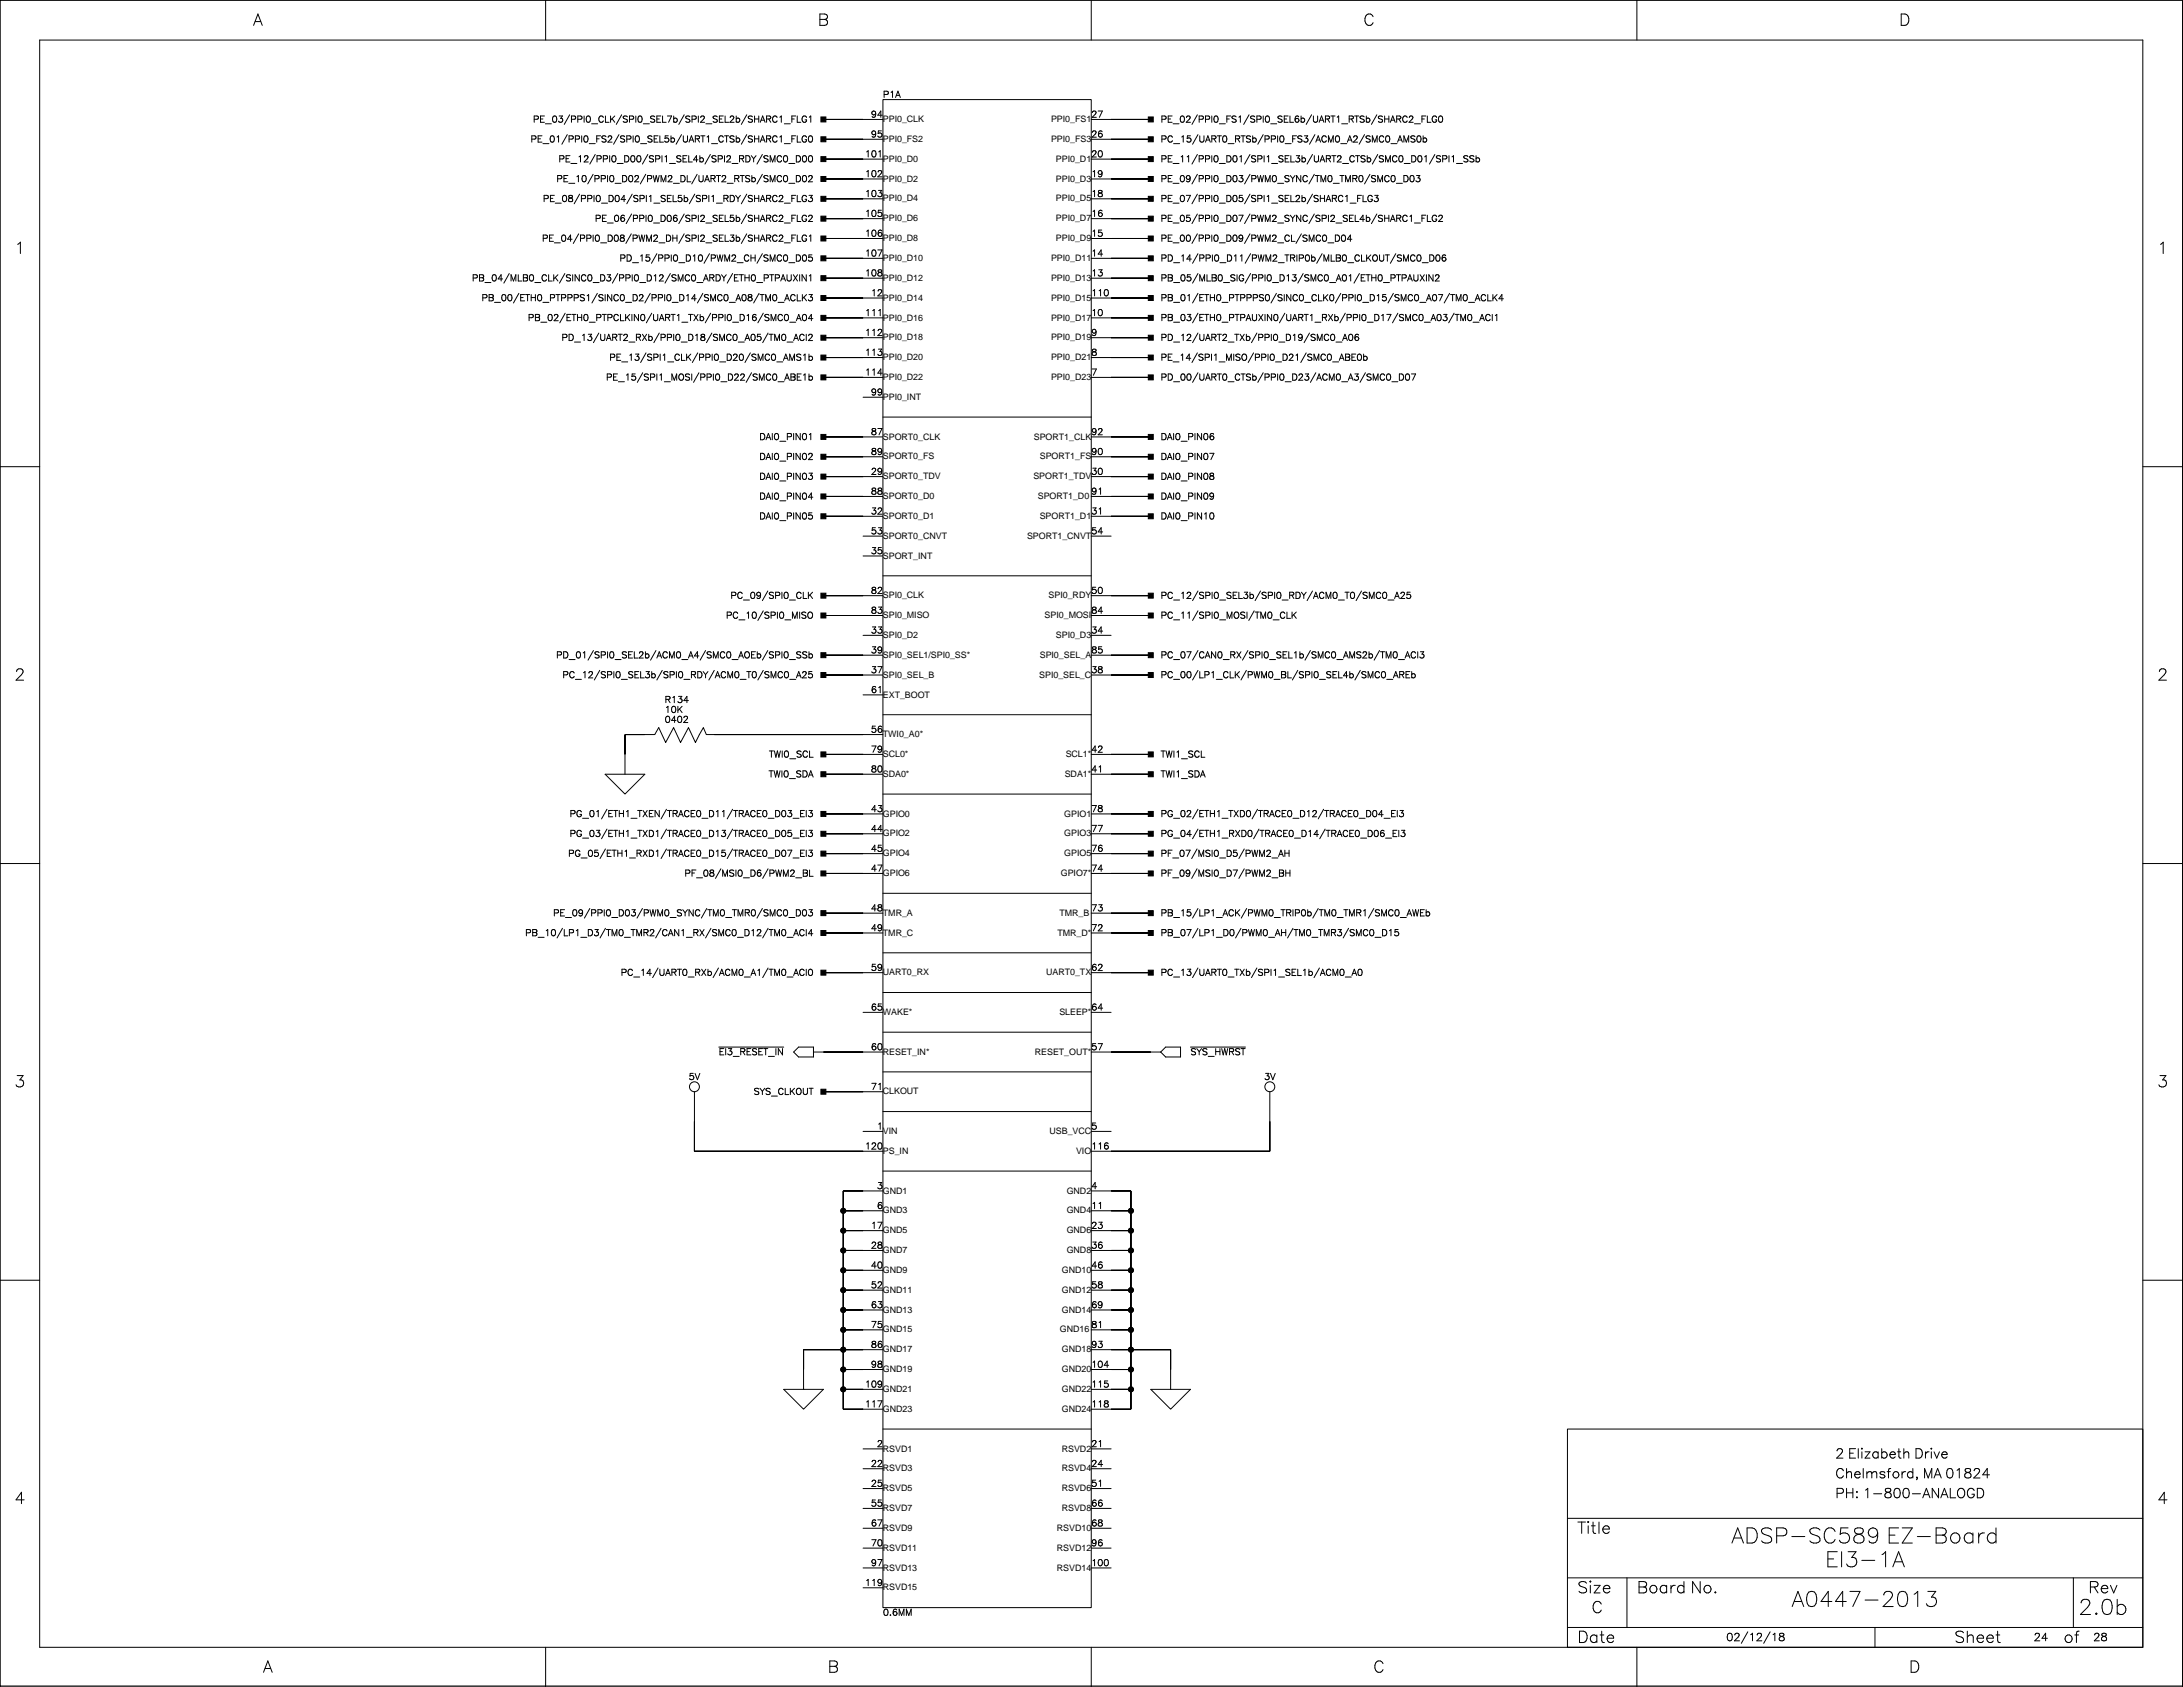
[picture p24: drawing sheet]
<svg xmlns="http://www.w3.org/2000/svg" width="559mm" height="432mm" viewBox="0 0 559 432" stroke-linecap="round" stroke-linejoin="round" font-family="sans-serif">
<defs><g id="words">
<g font-size="6">
<text x="443.2" y="393.9">ADSP-SC589 EZ-Boa</text>
<text x="505.8" y="393.9">r</text>
<text x="508.2" y="393.9">d</text>
<text x="467.2" y="400">EI</text>
<text x="472.1" y="400">3-1</text>
<text x="484.3" y="400">A</text>
<text x="458.6" y="410.1">A04</text>
<text x="469.3" y="410.1">4</text>
<text x="473" y="410.1">7-201</text>
<text x="492.6" y="410.1">3</text>
<text x="532" y="412.2">2.0b</text>
</g>
<g font-size="4.2">
<text x="64.8" y="5.7">A</text>
<text x="209.3" y="5.7">B</text>
<text x="349" y="5.7">C</text>
<text x="486.1" y="5.7">D</text>
<text x="3.7" y="64.1">1</text>
<text x="552.2" y="64.1">1</text>
<text x="3.7" y="173.3">2</text>
<text x="552.2" y="173.3">2</text>
<text x="3.7" y="277.5">3</text>
<text x="552.2" y="277.5">3</text>
<text x="3.7" y="384.1">4</text>
<text x="552.2" y="384.1">4</text>
<text x="403.8" y="391.7">T</text>
<text x="408.8" y="391.7">l</text>
<text x="409.9" y="391.7">e</text>
<text x="403.8" y="407">Size</text>
<text x="419" y="407">Board</text>
<text x="432.7" y="407">N</text>
<text x="435.8" y="407">o.</text>
<text x="534.5" y="407">Rev</text>
<text x="407.4" y="412">C</text>
<text x="403.8" y="419.7">Dat</text>
<text x="411" y="419.7">e</text>
<text x="500.3" y="419.7">Sheet</text>
<text x="528.2" y="419.7">of</text>
<text x="67.3" y="427.3">A</text>
<text x="211.9" y="427.3">B</text>
<text x="351.5" y="427.3">C</text>
<text x="488.7" y="427.3">D</text>
</g>
<g font-size="3.5">
<text x="469.8" y="372.6">2 El</text>
<text x="469.8" y="377.6">Chel</text>
<text x="476.1" y="372.6">izabeth Drive</text>
<text x="477.4" y="377.6">msford</text>
<text x="490.1" y="377.6">, M</text>
<text x="495" y="377.6">A 01</text>
<text x="502.6" y="377.6">824</text>
<text x="469.8" y="382.7">PH</text>
<text x="474.8" y="382.7">: 1</text>
<text x="479.1" y="382.7">-800-AN</text>
<text x="496.7" y="382.7">ALOGD</text>
</g>
<g font-size="2.8">
<text x="441.9" y="419.4">02/12/18</text>
<text x="520.6" y="419.4">24</text>
<text x="535.8" y="419.4">28</text>
</g>
<g font-size="2.5">
<text x="222.9" y="29.5">94</text>
<text x="226" y="24.4">P1A</text>
<text x="279.3" y="29.5">27</text>
<text x="135.8" y="35.8">PE_01/PPI0_FS2/SPI0_SEL5b/UART1_CTSb/SHARC1_FLG0</text>
<text x="136.4" y="30.8">PE_03/PPI0_CLK/SPI0_SEL7b/SPI2_SEL2b/SHARC1_FLG1</text>
<text x="222.9" y="34.6">95</text>
<text x="279.3" y="34.6">26</text>
<text x="297.1" y="35.8">PC_15/UART0_RTSb/PPI0_FS3/ACM0_A2/SMC0_AMS0b</text>
<text x="297.1" y="30.8">PE_02/PPI0_FS1/SPI0_SEL6b/UART1_RTSb/SHARC2_FLG0</text>
<text x="143" y="40.9">PE_12/PPI0_D00/SPI1_SEL4b/SPI2_RDY/SMC0_D00</text>
<text x="221.4" y="39.7">101</text>
<text x="279.3" y="39.7">20</text>
<text x="297.1" y="40.9">PE_11/PPI0_D01/SPI1_SEL3b/UART2_CTSb/SMC0_D01/SPI1_SSb</text>
<text x="142.4" y="46">PE_10/PPI0_D02/PWM2_DL/UART2_RTSb/SMC0_D02</text>
<text x="221.4" y="44.7">102</text>
<text x="279.3" y="44.7">19</text>
<text x="297.1" y="46">PE_09/PPI0_D03/PWM0_SYNC/TM0_TMR0/SMC0_D03</text>
<text x="139" y="51.1">PE_08/PPI0_D04/SPI1_SEL5b/SPI1_RDY/SHARC2_FLG3</text>
<text x="221.4" y="49.8">103</text>
<text x="279.3" y="49.8">18</text>
<text x="297.1" y="51.1">PE_07/PPI0_D05/SPI1_SEL2b/SHARC1_FLG3</text>
<text x="152.3" y="56.2">PE_06/PPI0_D06/SPI2_SEL5b/SHARC2_FLG2</text>
<text x="221.4" y="60">106</text>
<text x="221.4" y="54.9">105</text>
<text x="279.3" y="54.9">16</text>
<text x="279.3" y="60">15</text>
<text x="297.1" y="56.2">PE_05/PPI0_D07/PWM2_SYNC/SPI2_SEL4b/SHARC1_FLG2</text>
<text x="138.7" y="61.2">PE_04/PPI0_D08/PWM2_DH/SPI2_SEL3b/SHARC2_FLG1</text>
<text x="221.4" y="65">107</text>
<text x="279.3" y="65">14</text>
<text x="297.1" y="61.2">PE_00/PPI0_D09/PWM2_CL/SMC0_D04</text>
<text x="120.8" y="71.4">PB_04/MLB0_CLK/SINC0_D3/PPI0_D12/SMC0_ARDY/ETH0_PTPAUXIN1</text>
<text x="158.6" y="66.3">PD_15/PPI0_D10/PWM2_CH/SMC0_D05</text>
<text x="221.4" y="70.1">108</text>
<text x="279.3" y="70.1">13</text>
<text x="297.1" y="71.4">PB_05/MLB0_SIG/PPI0_D13/SMC0_A01/ETH0_PTPAUXIN2</text>
<text x="297.1" y="66.3">PD_14/PPI0_D11/PWM2_TRIP0b/MLB0_CLKOUT/SMC0_D06</text>
<text x="123.3" y="76.5">PB_00/ETH0_PTPPPS1/SINC0_D2/PPI0_D14/SMC0_A08/TM0_ACLK3</text>
<text x="222.9" y="75.2">12</text>
<text x="279.3" y="75.2">110</text>
<text x="297.1" y="76.5">PB_01/ETH0_PTPPPS0/SINC0_CLK0/PPI0_D15/SMC0_A07/TM0_ACLK4</text>
<text x="135.1" y="81.6">PB_02/ETH0_PTPCLKIN0/UART1_TXb/PPI0_D16/SMC0_A04</text>
<text x="221.4" y="80.3">111</text>
<text x="279.3" y="80.3">10</text>
<text x="297.1" y="81.6">PB_03/ETH0_PTPAUXIN0/UART1_RXb/PPI0_D17/SMC0_A03/TM0_ACI1</text>
<text x="143.7" y="86.6">PD_13/UART2_RXb/PPI0_D18/SMC0_A05/TM0_ACI2</text>
<text x="221.4" y="85.4">112</text>
<text x="279.3" y="85.4">9</text>
<text x="297.1" y="86.6">PD_12/UART2_TXb/PPI0_D19/SMC0_A06</text>
<text x="156" y="91.7">PE_13/SPI1_CLK/PPI0_D20/SMC0_AMS1b</text>
<text x="221.4" y="95.5">114</text>
<text x="221.4" y="90.4">113</text>
<text x="279.3" y="90.4">8</text>
<text x="279.3" y="95.5">7</text>
<text x="297.1" y="91.7">PE_14/SPI1_MISO/PPI0_D21/SMC0_ABE0b</text>
<text x="155.1" y="96.8">PE_15/SPI1_MOSI/PPI0_D22/SMC0_ABE1b</text>
<text x="222.9" y="100.6">99</text>
<text x="297.1" y="96.8">PD_00/UART0_CTSb/PPI0_D23/ACM0_A3/SMC0_D07</text>
<text x="194.4" y="112">DAI0_PIN01</text>
<text x="222.9" y="110.8">87</text>
<text x="279.3" y="110.8">92</text>
<text x="297.1" y="112">DAI0_PIN06</text>
<text x="194.4" y="117.1">DAI0_PIN02</text>
<text x="222.9" y="115.8">89</text>
<text x="279.3" y="115.8">90</text>
<text x="297.1" y="117.1">DAI0_PIN07</text>
<text x="194.4" y="122.2">DAI0_PIN03</text>
<text x="222.9" y="126">88</text>
<text x="222.9" y="120.9">29</text>
<text x="279.3" y="126">91</text>
<text x="279.3" y="120.9">30</text>
<text x="297.1" y="122.2">DAI0_PIN08</text>
<text x="194.4" y="127.3">DAI0_PIN04</text>
<text x="222.9" y="131.1">32</text>
<text x="279.3" y="131.1">31</text>
<text x="297.1" y="127.3">DAI0_PIN09</text>
<text x="194.4" y="132.3">DAI0_PIN05</text>
<text x="222.9" y="136.1">53</text>
<text x="279.3" y="136.1">54</text>
<text x="297.1" y="132.3">DAI0_PIN10</text>
<text x="222.9" y="141.2">35</text>
<text x="187" y="152.7">PC_09/SPI0_CLK</text>
<text x="222.9" y="151.4">82</text>
<text x="279.3" y="151.4">50</text>
<text x="297.1" y="152.7">PC_12/SPI0_SEL3b/SPI0_RDY/ACM0_T0/SMC0_A25</text>
<text x="185.8" y="157.7">PC_10/SPI0_MISO</text>
<text x="222.9" y="156.5">83</text>
<text x="222.9" y="161.5">33</text>
<text x="279.3" y="156.5">84</text>
<text x="279.3" y="161.5">34</text>
<text x="297.1" y="157.7">PC_11/SPI0_MOSI/TM0_CLK</text>
<text x="142.4" y="167.9">PD_01/SPI0_SEL2b/ACM0_A4/SMC0_AOEb/SPI0_SSb</text>
<text x="222.9" y="166.6">39</text>
<text x="279.3" y="166.6">85</text>
<text x="297.1" y="167.9">PC_07/CAN0_RX/SPI0_SEL1b/SMC0_AMS2b/TM0_ACI3</text>
<text x="144" y="173">PC_12/SPI0_SEL3b/SPI0_RDY/ACM0_T0/SMC0_A25</text>
<text x="222.9" y="171.7">37</text>
<text x="279.3" y="171.7">38</text>
<text x="297.1" y="173">PC_00/LP1_CLK/PWM0_BL/SPI0_SEL4b/SMC0_AREb</text>
<text x="170.1" y="179.3">R134</text>
<text x="222.9" y="176.8">61</text>
<text x="170.1" y="181.9">10K</text>
<text x="170.1" y="184.4">0402</text>
<text x="222.9" y="186.9">56</text>
<text x="196.8" y="193.3">TWI0_SCL</text>
<text x="222.9" y="197.1">80</text>
<text x="222.9" y="192">79</text>
<text x="279.3" y="197.1">41</text>
<text x="279.3" y="192">42</text>
<text x="297.1" y="193.3">TWI1_SCL</text>
<text x="196.8" y="198.4">TWI0_SDA</text>
<text x="297.1" y="198.4">TWI1_SDA</text>
<text x="145.8" y="208.5">PG_01/ETH1_TXEN/TRACE0_D11/TRACE0_D03_EI3</text>
<text x="222.9" y="207.3">43</text>
<text x="279.3" y="207.3">78</text>
<text x="297.1" y="208.5">PG_02/ETH1_TXD0/TRACE0_D12/TRACE0_D04_EI3</text>
<text x="145.8" y="213.6">PG_03/ETH1_TXD1/TRACE0_D13/TRACE0_D05_EI3</text>
<text x="222.9" y="212.3">44</text>
<text x="279.3" y="212.3">77</text>
<text x="297.1" y="213.6">PG_04/ETH1_RXD0/TRACE0_D14/TRACE0_D06_EI3</text>
<text x="145.4" y="218.7">PG_05/ETH1_RXD1/TRACE0_D15/TRACE0_D07_EI3</text>
<text x="222.9" y="217.4">45</text>
<text x="279.3" y="217.4">76</text>
<text x="297.1" y="218.7">PF_07/MSI0_D5/PWM2_AH</text>
<text x="175.2" y="223.8">PF_08/MSI0_D6/PWM2_BL</text>
<text x="222.9" y="222.5">47</text>
<text x="279.3" y="222.5">74</text>
<text x="297.1" y="223.8">PF_09/MSI0_D7/PWM2_BH</text>
<text x="141.6" y="233.9">PE_09/PPI0_D03/PWM0_SYNC/TM0_TMR0/SMC0_D03</text>
<text x="222.9" y="232.6">48</text>
<text x="279.3" y="232.6">73</text>
<text x="297.1" y="233.9">PB_15/LP1_ACK/PWM0_TRIP0b/TM0_TMR1/SMC0_AWEb</text>
<text x="134.4" y="239">PB_10/LP1_D3/TM0_TMR2/CAN1_RX/SMC0_D12/TM0_ACI4</text>
<text x="222.9" y="237.7">49</text>
<text x="279.3" y="237.7">72</text>
<text x="297.1" y="239">PB_07/LP1_D0/PWM0_AH/TM0_TMR3/SMC0_D15</text>
<text x="158.9" y="249.2">PC_14/UART0_RXb/ACM0_A1/TM0_ACI0</text>
<text x="222.9" y="247.9">59</text>
<text x="279.3" y="247.9">62</text>
<text x="297.1" y="249.2">PC_13/UART0_TXb/SPI1_SEL1b/ACM0_A0</text>
<text x="222.9" y="258">65</text>
<text x="279.3" y="258">64</text>
<text x="184" y="269.5">EI3_RESET_IN</text>
<text x="222.9" y="268.2">60</text>
<text x="279.3" y="268.2">57</text>
<text x="304.7" y="269.5">SYS_HWRST</text>
<text x="176.3" y="275.8">5V</text>
<text x="323.6" y="275.8">3V</text>
<text x="192.9" y="279.6">SYS_CLKOUT</text>
<text x="222.9" y="278.4">71</text>
<text x="221.4" y="293.6">120</text>
<text x="224.5" y="288.5">1</text>
<text x="279.3" y="293.6">116</text>
<text x="279.3" y="288.5">5</text>
<text x="224.5" y="303.8">3</text>
<text x="279.3" y="303.8">4</text>
<text x="224.5" y="308.8">6</text>
<text x="279.3" y="308.8">11</text>
<text x="222.9" y="313.9">17</text>
<text x="279.3" y="313.9">23</text>
<text x="222.9" y="319">28</text>
<text x="279.3" y="319">36</text>
<text x="222.9" y="329.1">52</text>
<text x="222.9" y="324.1">40</text>
<text x="279.3" y="324.1">46</text>
<text x="279.3" y="329.1">58</text>
<text x="222.9" y="334.2">63</text>
<text x="279.3" y="334.2">69</text>
<text x="222.9" y="339.3">75</text>
<text x="279.3" y="339.3">81</text>
<text x="222.9" y="344.4">86</text>
<text x="279.3" y="344.4">93</text>
<text x="222.9" y="349.5">98</text>
<text x="279.3" y="349.5">104</text>
<text x="221.4" y="359.6">117</text>
<text x="221.4" y="354.5">109</text>
<text x="279.3" y="359.6">118</text>
<text x="279.3" y="354.5">115</text>
<text x="224.5" y="369.8">2</text>
<text x="279.3" y="369.8">21</text>
<text x="222.9" y="374.9">22</text>
<text x="279.3" y="374.9">24</text>
<text x="222.9" y="379.9">25</text>
<text x="279.3" y="379.9">51</text>
<text x="222.9" y="385">55</text>
<text x="279.3" y="385">66</text>
<text x="222.9" y="395.2">70</text>
<text x="222.9" y="390.1">67</text>
<text x="279.3" y="395.2">96</text>
<text x="279.3" y="390.1">68</text>
<text x="222.9" y="400.2">97</text>
<text x="279.3" y="400.2">100</text>
<text x="221.4" y="405.3">119</text>
<text x="226" y="412.9">0.6MM</text>
</g>
<g font-size="2.3">
<text x="226" y="31.2">PPI0_CLK</text>
<text x="269.1" y="31.2">PPI0_FS1</text>
<text x="226" y="36.3">PPI0_FS2</text>
<text x="226" y="41.4">PPI0_D0</text>
<text x="269.1" y="36.3">PPI0_FS3</text>
<text x="270.3" y="41.4">PPI0_D1</text>
<text x="226" y="46.5">PPI0_D2</text>
<text x="270.3" y="46.5">PPI0_D3</text>
<text x="226" y="51.6">PPI0_D4</text>
<text x="270.3" y="51.6">PPI0_D5</text>
<text x="226" y="56.6">PPI0_D6</text>
<text x="270.3" y="56.6">PPI0_D7</text>
<text x="226" y="61.7">PPI0_D8</text>
<text x="270.3" y="61.7">PPI0_D9</text>
<text x="226" y="66.8">PPI0_D10</text>
<text x="226" y="71.9">PPI0_D12</text>
<text x="269" y="71.9">PPI0_D13</text>
<text x="269" y="66.8">PPI0_D11</text>
<text x="226" y="77">PPI0_D14</text>
<text x="269" y="77">PPI0_D15</text>
<text x="226" y="82">PPI0_D16</text>
<text x="269" y="82">PPI0_D17</text>
<text x="226" y="87.1">PPI0_D18</text>
<text x="269" y="87.1">PPI0_D19</text>
<text x="226" y="92.2">PPI0_D20</text>
<text x="269" y="92.2">PPI0_D21</text>
<text x="226" y="97.3">PPI0_D22</text>
<text x="269" y="97.3">PPI0_D23</text>
<text x="226" y="102.4">PPI0_INT</text>
<text x="226" y="112.5">SPORT0_CLK</text>
<text x="264.7" y="112.5">SPORT1_CLK</text>
<text x="226" y="117.6">SPORT0_FS</text>
<text x="266.2" y="117.6">SPORT1_FS</text>
<text x="226" y="122.7">SPORT0_TDV</text>
<text x="264.5" y="122.7">SPORT1_TDV</text>
<text x="226" y="127.7">SPORT0_D0</text>
<text x="265.7" y="127.7">SPORT1_D0</text>
<text x="226" y="132.8">SPORT0_D1</text>
<text x="226" y="137.9">SPORT0_CNVT</text>
<text x="262.9" y="137.9">SPORT1_CNVT</text>
<text x="266.2" y="132.8">SPORT1_D1</text>
<text x="226" y="143">SPORT_INT</text>
<text x="226" y="153.1">SPI0_CLK</text>
<text x="268.4" y="153.1">SPI0_RDY</text>
<text x="226" y="158.2">SPI0_MISO</text>
<text x="267.4" y="158.2">SPI0_MOSI</text>
<text x="226" y="163.3">SPI0_D2</text>
<text x="270.3" y="163.3">SPI0_D3</text>
<text x="226" y="173.5">SPI0_SEL_B</text>
<text x="226" y="168.4">SPI0_SEL1/SPI0_SS*</text>
<text x="266" y="173.5">SPI0_SEL_C</text>
<text x="266.2" y="168.4">SPI0_SEL_A</text>
<text x="226" y="178.5">EXT_BOOT</text>
<text x="226" y="188.7">TWI0_A0*</text>
<text x="226" y="193.8">SCL0*</text>
<text x="272.8" y="193.8">SCL1*</text>
<text x="226" y="198.9">SDA0*</text>
<text x="272.6" y="198.9">SDA1*</text>
<text x="226" y="209">GPIO0</text>
<text x="272.4" y="209">GPIO1</text>
<text x="226" y="214.1">GPIO2</text>
<text x="272.4" y="214.1">GPIO3</text>
<text x="226" y="219.2">GPIO4</text>
<text x="272.4" y="219.2">GPIO5</text>
<text x="226" y="224.2">GPIO6</text>
<text x="271.5" y="224.2">GPIO7*</text>
<text x="226" y="234.4">TMR_A</text>
<text x="226" y="239.5">TMR_C</text>
<text x="270.7" y="239.5">TMR_D*</text>
<text x="271.2" y="234.4">TMR_B</text>
<text x="226" y="249.6">UART0_RX</text>
<text x="267.8" y="249.6">UART0_TX</text>
<text x="226" y="259.8">WAKE*</text>
<text x="271.2" y="259.8">SLEEP*</text>
<text x="226" y="270">RESET_IN*</text>
<text x="264.9" y="270">RESET_OUT*</text>
<text x="226" y="280.1">CLKOUT</text>
<text x="226" y="290.3">VIN</text>
<text x="268.7" y="290.3">USB_VCC</text>
<text x="226" y="295.3">PS_IN</text>
<text x="275.4" y="295.3">VIO</text>
<text x="226" y="305.5">GND1</text>
<text x="273.1" y="305.5">GND2</text>
<text x="226" y="310.6">GND3</text>
<text x="273.1" y="310.6">GND4</text>
<text x="226" y="315.7">GND5</text>
<text x="273.1" y="315.7">GND6</text>
<text x="226" y="320.7">GND7</text>
<text x="273.1" y="320.7">GND8</text>
<text x="226" y="325.8">GND9</text>
<text x="271.8" y="325.8">GND10</text>
<text x="226" y="330.9">GND11</text>
<text x="226" y="336">GND13</text>
<text x="271.8" y="330.9">GND12</text>
<text x="271.8" y="336">GND14</text>
<text x="226" y="341.1">GND15</text>
<text x="271.3" y="341.1">GND16</text>
<text x="226" y="346.1">GND17</text>
<text x="271.8" y="346.1">GND18</text>
<text x="226" y="351.2">GND19</text>
<text x="271.8" y="351.2">GND20</text>
<text x="226" y="356.3">GND21</text>
<text x="271.8" y="356.3">GND22</text>
<text x="226" y="361.4">GND23</text>
<text x="271.8" y="361.4">GND24</text>
<text x="226" y="371.5">RSVD1</text>
<text x="271.8" y="371.5">RSVD2</text>
<text x="226" y="376.6">RSVD3</text>
<text x="271.8" y="376.6">RSVD4</text>
<text x="226" y="381.7">RSVD5</text>
<text x="271.8" y="381.7">RSVD6</text>
<text x="226" y="386.8">RSVD7</text>
<text x="271.8" y="386.8">RSVD8</text>
<text x="226" y="391.8">RSVD9</text>
<text x="270.6" y="391.8">RSVD10</text>
<text x="226" y="396.9">RSVD11</text>
<text x="270.6" y="396.9">RSVD12</text>
<text x="226" y="407.1">RSVD15</text>
<text x="226" y="402">RSVD13</text>
<text x="270.6" y="402">RSVD14</text>
</g>
</g></defs>
<g fill="none" stroke="#000" stroke-width=".26">
<path d="M558.7 -.1v431.6h-558.7v-431.5M0 .1h558.7v431.7h-558.7zM10.2 10.3h538.3v411.3h-538.3zM139.7 .1v10.2M279.3 .1v10.2M419 .1v10.2M210.8 35.7h15.2M210.8 30.6h15.2M226 25.5h53.3v386h-53.3zM279.3 35.7h15.3M279.3 30.6h15.3M210.8 56h15.2"/>
<path d="M210.8 50.9h15.2M210.8 45.8h15.2M210.8 40.7h15.2M279.3 56h15.3M279.3 50.9h15.3M279.3 45.8h15.3M279.3 40.7h15.3M210.8 76.3h15.2M210.8 71.2h15.2M210.8 66.1h15.2M210.8 61h15.2M279.3 76.3h15.3"/>
<path d="M279.3 71.2h15.3M279.3 66.1h15.3M279.3 61h15.3M210.8 81.4h15.2M210.8 96.6h15.2M210.8 86.4h15.2M210.8 91.5h15.2M279.3 81.4h15.3M279.3 96.6h15.3M279.3 86.4h15.3M279.3 91.5h15.3M0 119.5h10.2"/>
<path d="M210.8 111.8h15.2M210.8 116.9h15.2M220.9 101.7h5.1M226 106.8h53.3M279.3 111.8h15.3M279.3 116.9h15.3M548.5 119.5h10.2M210.8 122h15.2M210.8 127.1h15.2M210.8 132.1h15.2M220.9 137.2h5.1M279.3 122h15.3"/>
<path d="M279.3 127.1h15.3M279.3 132.1h15.3M279.3 137.2h5.1M210.8 152.5h15.2M210.8 157.5h15.2M220.9 142.3h5.1M226 147.4h53.3M279.3 152.5h15.3M279.3 157.5h15.3M210.8 172.8h15.2M210.8 167.7h15.2M220.9 162.6h5.1"/>
<path d="M220.9 177.9h5.1M279.3 172.8h15.3M279.3 162.6h5.1M279.3 167.7h15.3M154.9 198.2h10.2l-5.1 5.1zM210.8 193.1h15.2M210.8 198.2h15.2M226 188h-45.2l-.8-1.8-2 3.8-1.8-3.8-2 3.8-1.8-3.8-2 3.8-1.8-3.8-1 1.8h-7.6v10.2M226 182.9h53.3M279.3 193.1h15.3M279.3 198.2h15.3M210.8 218.5h15.2"/>
<path d="M210.8 213.4h15.2M210.8 208.3h15.2M226 203.3h53.3M279.3 218.5h15.3M279.3 213.4h15.3M279.3 208.3h15.3M0 221h10.2M210.8 233.7h15.2M210.8 238.8h15.2M210.8 223.6h15.2M226 228.6h53.3M279.3 233.7h15.3"/>
<path d="M279.3 238.8h15.3M279.3 223.6h15.3M548.5 221h10.2M210.8 249h15.2M220.9 259.1h5.1M226 243.9h53.3M226 254h53.3M279.3 249h15.3M279.3 259.1h5.1M177.8 279.4v15.3h48.2M184 268h16.6M204.4 268h3.8v2.5h-3.8l-1.2-1.2z"/>
<path d="M208.2 269.3h17.8M210.8 279.4h15.2M226 264.2h53.3M226 274.4h53.3M279.3 269.3h17.8M298.4 268h3.8v2.5h-3.8l-1.3-1.2zM304.7 268h14.1M325 279.4v15.3h-45.7M220.9 289.6h5.1M226 284.5h53.3M226 299.7h53.3M279.3 289.6h5.1"/>
<path d="M215.9 315h10.1M215.9 309.9h10.1M226 304.8h-10.1v55.9h10.1M279.3 315h10.2M279.3 304.8h10.2v55.9h-10.2M279.3 309.9h10.2M0 327.7h10.2M215.9 320.1h10.1M215.9 330.2h10.1M215.9 325.1h10.1M215.9 335.3h10.1M279.3 320.1h10.2"/>
<path d="M279.3 330.2h10.2M279.3 325.1h10.2M279.3 335.3h10.2M548.5 327.7h10.2M200.6 355.6h10.2l-5.1 5.1zM215.9 340.4h10.1M215.9 355.6h10.1M215.9 350.5h10.1M226 345.5h-20.3v10.1M279.3 340.4h10.2M279.3 345.5h20.4v10.1M279.3 355.6h10.2"/>
<path d="M279.3 350.5h10.2M294.6 355.6h10.1l-5 5.1zM220.9 370.9h5.1M220.9 375.9h5.1M226 365.8h53.3M279.3 370.9h5.1M279.3 375.9h5.1M401.2 365.8h147.3v55.8h-147.3zM220.9 381h5.1M220.9 386.1h5.1M220.9 391.2h5.1M220.9 396.2h5.1"/>
<path d="M279.3 381h5.1M279.3 386.1h5.1M279.3 391.2h5.1M279.3 396.2h5.1M401.2 388.6h147.3M407.4 390.5h.9M220.9 406.4h5.1M220.9 401.3h5.1M279.3 401.3h5.1M401.2 403.9h147.3M401.2 416.6h147.3M416.5 403.9v12.7"/>
<path d="M447.4 417.7l-1.7 2.9M453.1 417.7l-1.6 2.9M480 416.6v5M530.7 403.9v12.7M139.7 421.6v10.2M279.3 421.6v10.2M419 421.6v10.2"/>
<circle cx="177.8" cy="278.2" r="1.27"/>
<circle cx="325" cy="278.2" r="1.27"/>
<circle cx="215.9" cy="309.9" r=".63"/>
<circle cx="215.9" cy="315" r=".63"/>
<circle cx="289.5" cy="309.9" r=".63"/>
<circle cx="289.5" cy="315" r=".63"/>
<circle cx="215.9" cy="325.1" r=".63"/>
<circle cx="215.9" cy="330.2" r=".63"/>
<circle cx="215.9" cy="320.1" r=".63"/>
<circle cx="215.9" cy="335.3" r=".63"/>
<circle cx="289.5" cy="325.1" r=".63"/>
<circle cx="289.5" cy="330.2" r=".63"/>
<circle cx="289.5" cy="320.1" r=".63"/>
<circle cx="289.5" cy="335.3" r=".63"/>
<circle cx="215.9" cy="340.4" r=".63"/>
<circle cx="215.9" cy="345.5" r=".63"/>
<circle cx="215.9" cy="350.5" r=".63"/>
<circle cx="215.9" cy="355.6" r=".63"/>
<circle cx="289.5" cy="340.4" r=".63"/>
<circle cx="289.5" cy="345.5" r=".63"/>
<circle cx="289.5" cy="355.6" r=".63"/>
<circle cx="289.5" cy="350.5" r=".63"/>
</g>
<g fill="#000" stroke="#000" stroke-width=".26">
<path d="M210.1 35h1.3v1.3h-1.3z" fill-rule="evenodd"/>
<path d="M210.1 29.9h1.3v1.3h-1.3z" fill-rule="evenodd"/>
<path d="M210.8 35.7h10.1z" fill-rule="evenodd"/>
<path d="M210.8 30.6h10.1z" fill-rule="evenodd"/>
<path d="M293.9 35h1.3v1.3h-1.3z" fill-rule="evenodd"/>
<path d="M293.9 29.9h1.3v1.3h-1.3z" fill-rule="evenodd"/>
<path d="M284.4 35.7h10.2z" fill-rule="evenodd"/>
<path d="M284.4 30.6h10.2z" fill-rule="evenodd"/>
<path d="M210.1 55.3h1.3v1.3h-1.3z" fill-rule="evenodd"/>
<path d="M210.1 50.3h1.3v1.2h-1.3z" fill-rule="evenodd"/>
<path d="M210.1 45.2h1.3v1.2h-1.3z" fill-rule="evenodd"/>
<path d="M210.1 40.1h1.3v1.3h-1.3z" fill-rule="evenodd"/>
<path d="M210.8 56h10.1z" fill-rule="evenodd"/>
<path d="M210.8 50.9h10.1z" fill-rule="evenodd"/>
<path d="M210.8 45.8h10.1z" fill-rule="evenodd"/>
<path d="M210.8 40.7h10.1z" fill-rule="evenodd"/>
<path d="M293.9 55.3h1.3v1.3h-1.3z" fill-rule="evenodd"/>
<path d="M293.9 50.3h1.3v1.2h-1.3z" fill-rule="evenodd"/>
<path d="M293.9 45.2h1.3v1.2h-1.3z" fill-rule="evenodd"/>
<path d="M293.9 40.1h1.3v1.3h-1.3z" fill-rule="evenodd"/>
<path d="M284.4 56h10.2z" fill-rule="evenodd"/>
<path d="M284.4 50.9h10.2z" fill-rule="evenodd"/>
<path d="M284.4 45.8h10.2z" fill-rule="evenodd"/>
<path d="M284.4 40.7h10.2z" fill-rule="evenodd"/>
<path d="M210.1 75.6h1.3v1.3h-1.3z" fill-rule="evenodd"/>
<path d="M210.1 70.6h1.3v1.2h-1.3z" fill-rule="evenodd"/>
<path d="M210.1 65.5h1.3v1.3h-1.3z" fill-rule="evenodd"/>
<path d="M210.1 60.4h1.3v1.3h-1.3z" fill-rule="evenodd"/>
<path d="M210.8 76.3h10.1z" fill-rule="evenodd"/>
<path d="M210.8 71.2h10.1z" fill-rule="evenodd"/>
<path d="M210.8 66.1h10.1z" fill-rule="evenodd"/>
<path d="M210.8 61h10.1z" fill-rule="evenodd"/>
<path d="M293.9 75.6h1.3v1.3h-1.3z" fill-rule="evenodd"/>
<path d="M293.9 70.6h1.3v1.2h-1.3z" fill-rule="evenodd"/>
<path d="M293.9 65.5h1.3v1.3h-1.3z" fill-rule="evenodd"/>
<path d="M293.9 60.4h1.3v1.3h-1.3z" fill-rule="evenodd"/>
<path d="M284.4 76.3h10.2z" fill-rule="evenodd"/>
<path d="M284.4 71.2h10.2z" fill-rule="evenodd"/>
<path d="M284.4 66.1h10.2z" fill-rule="evenodd"/>
<path d="M284.4 61h10.2z" fill-rule="evenodd"/>
<path d="M210.1 80.7h1.3v1.3h-1.3z" fill-rule="evenodd"/>
<path d="M210.1 85.8h1.3v1.3h-1.3z" fill-rule="evenodd"/>
<path d="M210.1 96h1.3v1.2h-1.3z" fill-rule="evenodd"/>
<path d="M210.1 90.9h1.3v1.3h-1.3z" fill-rule="evenodd"/>
<path d="M210.8 81.4h10.1z" fill-rule="evenodd"/>
<path d="M210.8 86.4h10.1z" fill-rule="evenodd"/>
<path d="M210.8 96.6h10.1z" fill-rule="evenodd"/>
<path d="M210.8 91.5h10.1z" fill-rule="evenodd"/>
<path d="M293.9 80.7h1.3v1.3h-1.3z" fill-rule="evenodd"/>
<path d="M293.9 96h1.3v1.2h-1.3z" fill-rule="evenodd"/>
<path d="M293.9 85.8h1.3v1.3h-1.3z" fill-rule="evenodd"/>
<path d="M293.9 90.9h1.3v1.3h-1.3z" fill-rule="evenodd"/>
<path d="M284.4 81.4h10.2z" fill-rule="evenodd"/>
<path d="M284.4 96.6h10.2z" fill-rule="evenodd"/>
<path d="M284.4 86.4h10.2z" fill-rule="evenodd"/>
<path d="M284.4 91.5h10.2z" fill-rule="evenodd"/>
<path d="M210.1 111.2h1.3v1.3h-1.3z" fill-rule="evenodd"/>
<path d="M210.1 116.3h1.3v1.2h-1.3z" fill-rule="evenodd"/>
<path d="M210.8 111.8h10.1z" fill-rule="evenodd"/>
<path d="M210.8 116.9h10.1z" fill-rule="evenodd"/>
<path d="M293.9 111.2h1.3v1.3h-1.3z" fill-rule="evenodd"/>
<path d="M293.9 116.3h1.3v1.2h-1.3z" fill-rule="evenodd"/>
<path d="M284.4 111.8h10.2z" fill-rule="evenodd"/>
<path d="M284.4 116.9h10.2z" fill-rule="evenodd"/>
<path d="M210.1 121.4h1.3v1.2h-1.3z" fill-rule="evenodd"/>
<path d="M210.1 126.4h1.3v1.3h-1.3z" fill-rule="evenodd"/>
<path d="M210.1 131.5h1.3v1.3h-1.3z" fill-rule="evenodd"/>
<path d="M210.8 122h10.1z" fill-rule="evenodd"/>
<path d="M210.8 127.1h10.1z" fill-rule="evenodd"/>
<path d="M210.8 132.1h10.1z" fill-rule="evenodd"/>
<path d="M293.9 121.4h1.3v1.2h-1.3z" fill-rule="evenodd"/>
<path d="M293.9 126.4h1.3v1.3h-1.3z" fill-rule="evenodd"/>
<path d="M293.9 131.5h1.3v1.3h-1.3z" fill-rule="evenodd"/>
<path d="M284.4 122h10.2z" fill-rule="evenodd"/>
<path d="M284.4 127.1h10.2z" fill-rule="evenodd"/>
<path d="M284.4 132.1h10.2z" fill-rule="evenodd"/>
<path d="M210.1 151.8h1.3v1.3h-1.3z" fill-rule="evenodd"/>
<path d="M210.1 156.9h1.3v1.3h-1.3z" fill-rule="evenodd"/>
<path d="M210.8 152.5h10.1z" fill-rule="evenodd"/>
<path d="M210.8 157.5h10.1z" fill-rule="evenodd"/>
<path d="M293.9 156.9h1.3v1.3h-1.3z" fill-rule="evenodd"/>
<path d="M293.9 151.8h1.3v1.3h-1.3z" fill-rule="evenodd"/>
<path d="M284.4 157.5h10.2z" fill-rule="evenodd"/>
<path d="M284.4 152.5h10.2z" fill-rule="evenodd"/>
<path d="M210.1 167.1h1.3v1.2h-1.3z" fill-rule="evenodd"/>
<path d="M210.1 172.1h1.3v1.3h-1.3z" fill-rule="evenodd"/>
<path d="M210.8 167.7h10.1z" fill-rule="evenodd"/>
<path d="M210.8 172.8h10.1z" fill-rule="evenodd"/>
<path d="M293.9 167.1h1.3v1.2h-1.3z" fill-rule="evenodd"/>
<path d="M293.9 172.1h1.3v1.3h-1.3z" fill-rule="evenodd"/>
<path d="M284.4 167.7h10.2z" fill-rule="evenodd"/>
<path d="M284.4 172.8h10.2z" fill-rule="evenodd"/>
<path d="M160 188v5.1z" fill-rule="evenodd"/>
<path d="M160 188h5.1z" fill-rule="evenodd"/>
<path d="M210.1 192.5h1.3v1.2h-1.3z" fill-rule="evenodd"/>
<path d="M210.1 197.5h1.3v1.3h-1.3z" fill-rule="evenodd"/>
<path d="M210.8 193.1h10.1z" fill-rule="evenodd"/>
<path d="M210.8 198.2h10.1z" fill-rule="evenodd"/>
<path d="M182.8 188h38.1z" fill-rule="evenodd"/>
<path d="M293.9 192.5h1.3v1.2h-1.3z" fill-rule="evenodd"/>
<path d="M293.9 197.5h1.3v1.3h-1.3z" fill-rule="evenodd"/>
<path d="M284.4 193.1h10.2z" fill-rule="evenodd"/>
<path d="M284.4 198.2h10.2z" fill-rule="evenodd"/>
<path d="M210.1 217.9h1.3v1.2h-1.3z" fill-rule="evenodd"/>
<path d="M210.1 212.8h1.3v1.2h-1.3z" fill-rule="evenodd"/>
<path d="M210.1 207.7h1.3v1.3h-1.3z" fill-rule="evenodd"/>
<path d="M210.8 218.5h10.1z" fill-rule="evenodd"/>
<path d="M210.8 213.4h10.1z" fill-rule="evenodd"/>
<path d="M210.8 208.3h10.1z" fill-rule="evenodd"/>
<path d="M293.9 212.8h1.3v1.2h-1.3z" fill-rule="evenodd"/>
<path d="M293.9 207.7h1.3v1.3h-1.3z" fill-rule="evenodd"/>
<path d="M293.9 217.9h1.3v1.2h-1.3z" fill-rule="evenodd"/>
<path d="M284.4 213.4h10.2z" fill-rule="evenodd"/>
<path d="M284.4 208.3h10.2z" fill-rule="evenodd"/>
<path d="M284.4 218.5h10.2z" fill-rule="evenodd"/>
<path d="M210.1 233.1h1.3v1.3h-1.3z" fill-rule="evenodd"/>
<path d="M210.1 238.2h1.3v1.2h-1.3z" fill-rule="evenodd"/>
<path d="M210.1 222.9h1.3v1.3h-1.3z" fill-rule="evenodd"/>
<path d="M210.8 233.7h10.1z" fill-rule="evenodd"/>
<path d="M210.8 238.8h10.1z" fill-rule="evenodd"/>
<path d="M210.8 223.6h10.1z" fill-rule="evenodd"/>
<path d="M293.9 233.1h1.3v1.3h-1.3z" fill-rule="evenodd"/>
<path d="M293.9 238.2h1.3v1.2h-1.3z" fill-rule="evenodd"/>
<path d="M293.9 222.9h1.3v1.3h-1.3z" fill-rule="evenodd"/>
<path d="M284.4 233.7h10.2z" fill-rule="evenodd"/>
<path d="M284.4 238.8h10.2z" fill-rule="evenodd"/>
<path d="M284.4 223.6h10.2z" fill-rule="evenodd"/>
<path d="M210.1 248.3h1.3v1.3h-1.3z" fill-rule="evenodd"/>
<path d="M210.8 249h10.1z" fill-rule="evenodd"/>
<path d="M293.9 248.3h1.3v1.3h-1.3z" fill-rule="evenodd"/>
<path d="M284.4 249h10.2z" fill-rule="evenodd"/>
<path d="M210.8 269.3h10.1z" fill-rule="evenodd"/>
<path d="M210.8 279.4h10.1z" fill-rule="evenodd"/>
<path d="M284.4 269.3h10.2z" fill-rule="evenodd"/>
<path d="M177.8 287.1v7.6z" fill-rule="evenodd"/>
<path d="M210.1 278.8h1.3v1.3h-1.3z" fill-rule="evenodd"/>
<path d="M177.8 294.7h43.1z" fill-rule="evenodd"/>
<path d="M325 287.1v7.6z" fill-rule="evenodd"/>
<path d="M284.4 294.7h40.6z" fill-rule="evenodd"/>
<path d="M215.9 304.8v5.1z" fill-rule="evenodd"/>
<path d="M215.9 309.9v5.1z" fill-rule="evenodd"/>
<path d="M215.9 315v5.1z" fill-rule="evenodd"/>
<path d="M215.9 304.8h5z" fill-rule="evenodd"/>
<path d="M215.9 309.9h5z" fill-rule="evenodd"/>
<path d="M215.9 315h5z" fill-rule="evenodd"/>
<path d="M284.4 304.8h5.1z" fill-rule="evenodd"/>
<path d="M289.5 304.8v5.1z" fill-rule="evenodd"/>
<path d="M284.4 309.9h5.1z" fill-rule="evenodd"/>
<path d="M289.5 309.9v5.1z" fill-rule="evenodd"/>
<path d="M284.4 315h5.1z" fill-rule="evenodd"/>
<path d="M289.5 315v5.1z" fill-rule="evenodd"/>
<path d="M215.9 320.1v5z" fill-rule="evenodd"/>
<path d="M215.9 325.1v5.1z" fill-rule="evenodd"/>
<path d="M215.9 330.2v5.1z" fill-rule="evenodd"/>
<path d="M215.9 335.3v5.1z" fill-rule="evenodd"/>
<path d="M215.9 320.1h5z" fill-rule="evenodd"/>
<path d="M215.9 325.1h5z" fill-rule="evenodd"/>
<path d="M215.9 330.2h5z" fill-rule="evenodd"/>
<path d="M215.9 335.3h5z" fill-rule="evenodd"/>
<path d="M284.4 320.1h5.1z" fill-rule="evenodd"/>
<path d="M289.5 320.1v5z" fill-rule="evenodd"/>
<path d="M284.4 325.1h5.1z" fill-rule="evenodd"/>
<path d="M289.5 325.1v5.1z" fill-rule="evenodd"/>
<path d="M284.4 330.2h5.1z" fill-rule="evenodd"/>
<path d="M289.5 330.2v5.1z" fill-rule="evenodd"/>
<path d="M284.4 335.3h5.1z" fill-rule="evenodd"/>
<path d="M289.5 335.3v5.1z" fill-rule="evenodd"/>
<path d="M205.7 345.5v5z" fill-rule="evenodd"/>
<path d="M215.9 355.6v5.1z" fill-rule="evenodd"/>
<path d="M215.9 350.5v5.1z" fill-rule="evenodd"/>
<path d="M215.9 345.5v5z" fill-rule="evenodd"/>
<path d="M215.9 340.4v5.1z" fill-rule="evenodd"/>
<path d="M205.7 345.5h10.2z" fill-rule="evenodd"/>
<path d="M215.9 350.5h5z" fill-rule="evenodd"/>
<path d="M215.9 355.6h5z" fill-rule="evenodd"/>
<path d="M215.9 340.4h5z" fill-rule="evenodd"/>
<path d="M215.9 345.5h5z" fill-rule="evenodd"/>
<path d="M289.5 355.6v5.1z" fill-rule="evenodd"/>
<path d="M284.4 355.6h5.1z" fill-rule="evenodd"/>
<path d="M289.5 350.5v5.1z" fill-rule="evenodd"/>
<path d="M284.4 350.5h5.1z" fill-rule="evenodd"/>
<path d="M289.5 345.5v5z" fill-rule="evenodd"/>
<path d="M284.4 340.4h5.1z" fill-rule="evenodd"/>
<path d="M289.5 340.4v5.1z" fill-rule="evenodd"/>
<path d="M284.4 345.5h5.1z" fill-rule="evenodd"/>
<path d="M299.7 345.5v5z" fill-rule="evenodd"/>
<path d="M289.5 345.5h10.2z" fill-rule="evenodd"/>
<path d="M215.9 360.7h5z" fill-rule="evenodd"/>
<path d="M284.4 360.7h5.1z" fill-rule="evenodd"/>
<circle cx="215.9" cy="309.9" r=".63"/>
<circle cx="215.9" cy="315" r=".63"/>
<circle cx="289.5" cy="309.9" r=".63"/>
<circle cx="289.5" cy="315" r=".63"/>
<circle cx="215.9" cy="325.1" r=".63"/>
<circle cx="215.9" cy="330.2" r=".63"/>
<circle cx="215.9" cy="320.1" r=".63"/>
<circle cx="215.9" cy="335.3" r=".63"/>
<circle cx="289.5" cy="325.1" r=".63"/>
<circle cx="289.5" cy="330.2" r=".63"/>
<circle cx="289.5" cy="320.1" r=".63"/>
<circle cx="289.5" cy="335.3" r=".63"/>
<circle cx="215.9" cy="340.4" r=".63"/>
<circle cx="215.9" cy="345.5" r=".63"/>
<circle cx="215.9" cy="350.5" r=".63"/>
<circle cx="215.9" cy="355.6" r=".63"/>
<circle cx="289.5" cy="340.4" r=".63"/>
<circle cx="289.5" cy="345.5" r=".63"/>
<circle cx="289.5" cy="355.6" r=".63"/>
<circle cx="289.5" cy="350.5" r=".63"/>
</g>
<use href="#words"/>
</svg>
